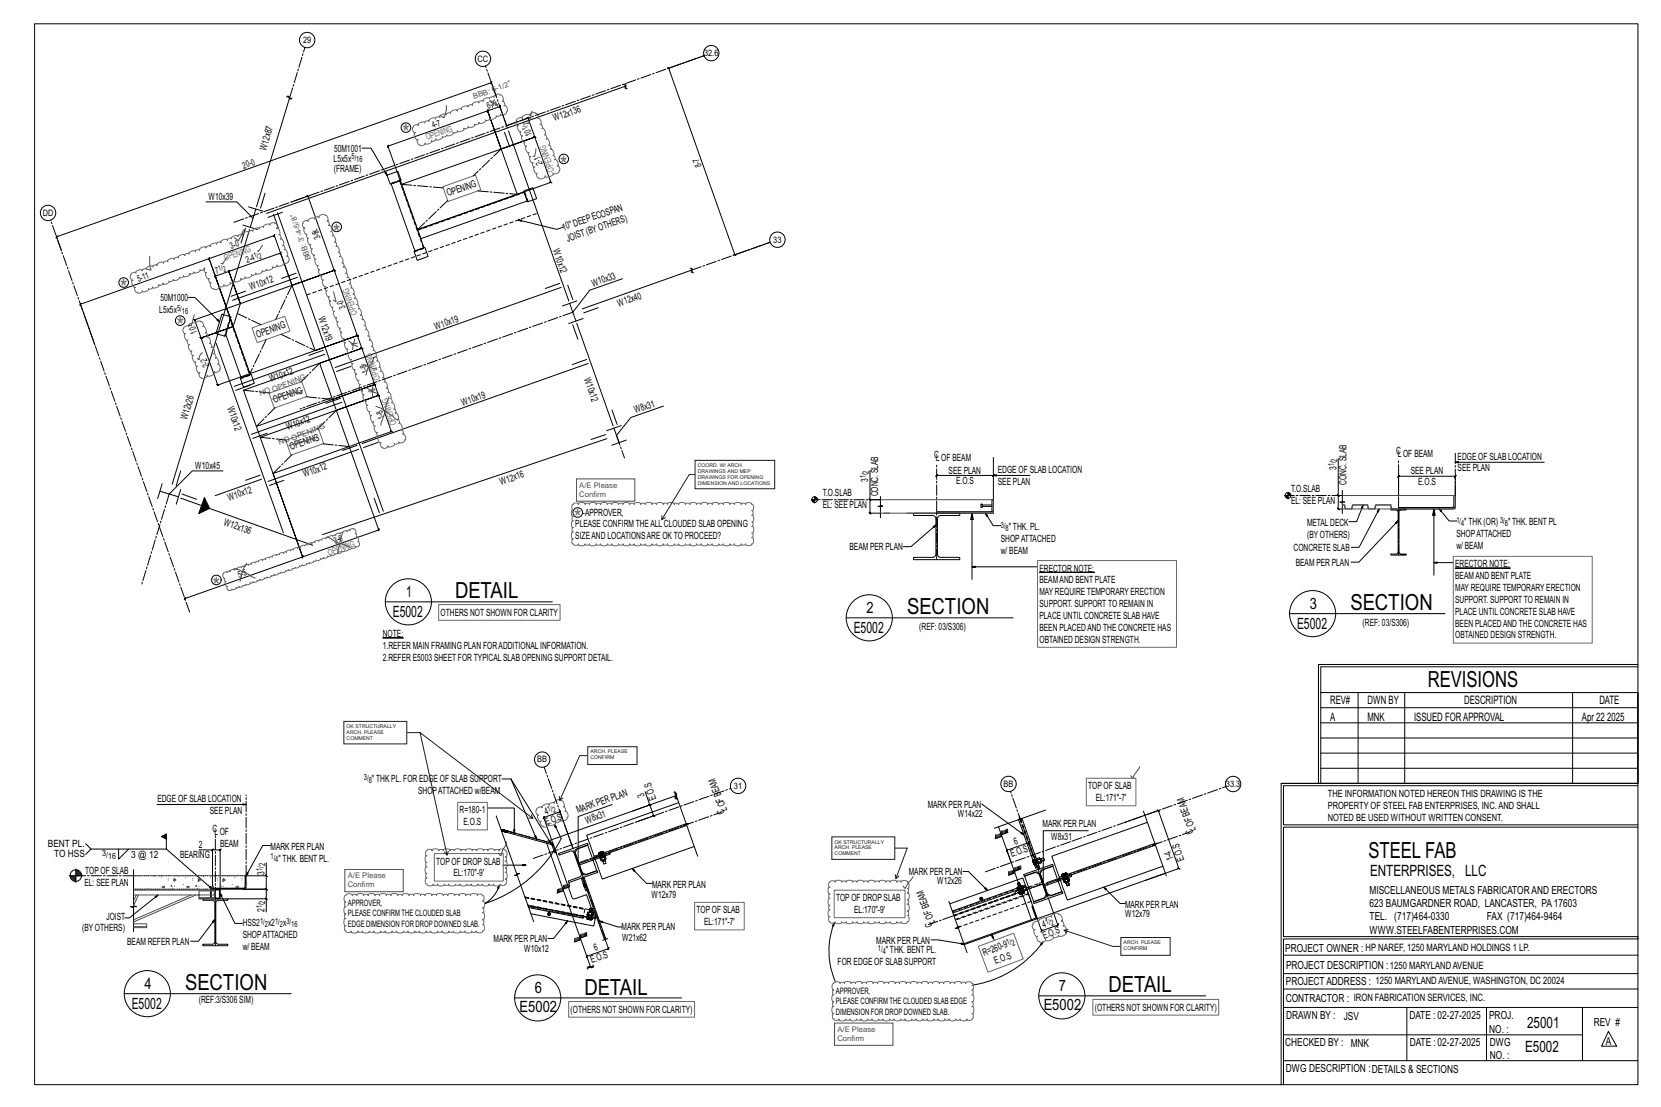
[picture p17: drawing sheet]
<svg xmlns="http://www.w3.org/2000/svg" width="914mm" height="610mm" viewBox="0 0 914 610" stroke-linecap="round" stroke-linejoin="round" font-family="sans-serif">
<defs><g id="words">
<g font-size="12.2" fill="#686868">
<text x="222" y="77">*</text>
<text x="308" y="95">*</text>
<text x="183" y="132">*</text>
<text x="66" y="163">*</text>
<text x="97" y="184">*</text>
<text x="316" y="289">*</text>
<text x="117" y="326">*</text>
</g>
<g font-size="12.2">
<text x="250" y="330">DETAIL</text>
<text x="499" y="338">SECTION</text>
<text x="743" y="336">SECTION</text>
<text x="786" y="378">REVISIONS</text>
<text x="367" y="437" transform="rotate(73 367 437)">~</text>
<text x="753" y="472">STEEL FAB</text>
<text x="325" y="537" transform="rotate(-24 325 537)">~</text>
<text x="102" y="545">SECTION</text>
<text x="322" y="548">DETAIL</text>
<text x="610" y="547">DETAIL</text>
</g>
<g font-size="9.8">
<text x="340" y="47" transform="rotate(65 340 47)">~</text>
<text x="156" y="56" transform="rotate(23 156 56)">~</text>
<text x="377" y="149" transform="rotate(65 377 149)">~</text>
</g>
<g font-size="8.6">
<text x="224" y="329">1</text>
<text x="721" y="335">3</text>
<text x="216" y="340">E5002</text>
<text x="477" y="337">2</text>
<text x="714" y="346">E5002</text>
<text x="470" y="349">E5002</text>
<text x="754" y="483">ENTERPRISES, LLC</text>
<text x="79" y="544">4</text>
<text x="583" y="546">7</text>
<text x="294" y="547">6</text>
<text x="73" y="556">E5002</text>
<text x="286" y="557">E5002</text>
<text x="575" y="556">E5002</text>
<text x="841" y="566">25001</text>
<text x="840" y="579">E5002</text>
</g>
<g font-size="6.4">
<text x="732" y="388">REV#</text>
<text x="753" y="388">DWN BY</text>
<text x="806" y="388">DESCRIPTION</text>
<text x="880" y="388">DATE</text>
<text x="732" y="397">A</text>
<text x="753" y="397">MNK</text>
<text x="778" y="397">ISSUED FORAPPROVAL</text>
<text x="871" y="397">Apr 22</text>
<text x="885" y="397">2025</text>
</g>
<g font-size="6.1">
<text x="754" y="492">MISCELLANEOUS METALS FABRICATORAND ERECTORS</text>
<text x="754" y="500">623 BAUMGARDNER ROAD, LANCASTER, PA17603</text>
<text x="754" y="507">TEL. (717)464-0330</text>
<text x="819" y="507">FAX (717)464-9464</text>
<text x="754" y="514">WWW.STEELFABENTERPRISES.COM</text>
<text x="708" y="524">PROJECT OWNER : HP NAREF, 1250 MARYLAND HOLDINGS 1 LP.</text>
<text x="708" y="534">PROJECT DESCRIPTION :1250 MARYLANDAVENUE</text>
<text x="708" y="543">PROJECTADDRESS : 1250 MARYLANDAVENUE, WASHINGTON, DC 20024</text>
<text x="708" y="552">CONTRACTOR : IRON FABRICATION SERVICES, INC.</text>
<text x="708" y="561">DRAWN BY :</text>
<text x="740" y="561">JSV</text>
<text x="776" y="561">DATE : 02-27-2025</text>
<text x="820" y="561">PROJ.</text>
<text x="820" y="569">NO. :</text>
<text x="877" y="565">REV #</text>
<text x="708" y="576">CHECKED BY : MNK</text>
<text x="776" y="576">DATE :02-27-2025</text>
<text x="820" y="576">DWG</text>
<text x="884" y="576">A</text>
<text x="820" y="583">NO. :</text>
<text x="708" y="590">DWG DESCRIPTION :DETAILS &amp; SECTIONS</text>
</g>
<g font-size="5.5">
<text x="305" y="67" transform="rotate(-20 305 67)">W12x136</text>
<text x="146" y="83" transform="rotate(-73 146 83)">W12x87</text>
<text x="184" y="84">50M1001</text>
<text x="184" y="89">L5x5x</text>
<text x="184" y="95">(FRAME)</text>
<text x="115" y="110">W10x39</text>
<text x="247" y="108" transform="rotate(-20 247 108)">OPENING</text>
<text x="310" y="127" transform="rotate(-19 310 127)">10&quot;DEEPECOSPAN</text>
<text x="304" y="138" transform="rotate(70 304 138)">W10x12</text>
<text x="313" y="133" transform="rotate(-19 313 133)">JOIST(BYOTHERS)</text>
<text x="138" y="160" transform="rotate(-20 138 160)">W10x12</text>
<text x="326" y="158" transform="rotate(-19 326 158)">W10x33</text>
<text x="88" y="166">50M1000</text>
<text x="88" y="172">L5x5x</text>
<text x="341" y="169" transform="rotate(-20 341 169)">W12x40</text>
<text x="175" y="175" transform="rotate(70 175 175)">W12x19</text>
<text x="142" y="186" transform="rotate(-20 142 186)">OPENING</text>
<text x="240" y="182" transform="rotate(-20 240 182)">W10x19</text>
<text x="321" y="209" transform="rotate(70 321 209)">W10x12</text>
<text x="149" y="210" transform="rotate(-20 149 210)">W10x12</text>
<text x="151" y="222" transform="rotate(-20 151 222)">OPENING</text>
<text x="125" y="225" transform="rotate(70 125 225)">W10x12</text>
<text x="255" y="224" transform="rotate(-20 255 224)">W10x19</text>
<text x="350" y="227" transform="rotate(-19 350 227)">W8x31</text>
<text x="103" y="231" transform="rotate(-73 103 231)">W12x26</text>
<text x="158" y="237" transform="rotate(-20 158 237)">W10x12</text>
<text x="160" y="248" transform="rotate(-20 160 248)">OPENING</text>
<text x="769" y="250">C</text>
<text x="770" y="252">LOF BEAM</text>
<text x="514" y="252">C</text>
<text x="515" y="254">LOF BEAM</text>
<text x="802" y="253">EDGE OF SLAB LOCATION</text>
<text x="107" y="258">W10x45</text>
<text x="168" y="263" transform="rotate(-20 168 263)">W10x12</text>
<text x="522" y="261">SEE PLAN</text>
<text x="549" y="260">EDGE OF SLAB LOCATION</text>
<text x="736" y="259" transform="rotate(-90 736 259)">3</text>
<text x="777" y="261">SEE PLAN</text>
<text x="802" y="260">SEE PLAN</text>
<text x="276" y="267" transform="rotate(-19 276 267)">W12x16</text>
<text x="478" y="265" transform="rotate(-90 478 265)">3</text>
<text x="526" y="266">E.O.S</text>
<text x="549" y="267">SEE PLAN</text>
<text x="741" y="267" transform="rotate(-90 741 267)">CONC. SLAB</text>
<text x="781" y="267">E.O.S</text>
<text x="126" y="276" transform="rotate(-20 126 276)">W10x12</text>
<text x="453" y="273">T.O.SLAB</text>
<text x="483" y="273" transform="rotate(-90 483 273)">CONC. SLAB</text>
<text x="711" y="271">T.O.SLAB</text>
<text x="453" y="280">EL: SEE PLAN</text>
<text x="711" y="278">EL: SEE PLAN</text>
<text x="321" y="284">-APPROVER,</text>
<text x="123" y="289" transform="rotate(20 123 289)">W12x136</text>
<text x="317" y="290">PLEASE CONFIRMTHEALLCLOUDED SLAB OPENING</text>
<text x="555" y="292">&quot; THK. PL.</text>
<text x="720" y="290">METALDECK</text>
<text x="806" y="289">&quot; THK (OR)</text>
<text x="830" y="289">&quot; THK. BENT PL</text>
<text x="317" y="297">SIZEAND LOCATIONSARE OKTO PROCEED?</text>
<text x="551" y="298">SHOPATTACHED</text>
<text x="720" y="296">(BYOTHERS)</text>
<text x="802" y="296">SHOPATTACHED</text>
<text x="468" y="303">BEAM PER PLAN</text>
<text x="551" y="305">w/ BEAM</text>
<text x="712" y="304">CONCRETE SLAB</text>
<text x="802" y="302">w/ BEAM</text>
<text x="713" y="312">BEAM PER PLAN</text>
<text x="572" y="315">ERECTOR NOTE:</text>
<text x="801" y="312">ERECTOR NOTE:</text>
<text x="572" y="321">BEAMAND BENT PLATE</text>
<text x="801" y="319">BEAMAND BENT PLATE</text>
<text x="572" y="328">MAYREQUIRETEMPORARYERECTION</text>
<text x="801" y="326">MAYREQUIRETEMPORARYERECTION</text>
<text x="572" y="334">SUPPORT. SUPPORTTO REMAIN IN</text>
<text x="801" y="332">SUPPORT. SUPPORTTO REMAIN IN</text>
<text x="243" y="339">OTHERS NOT SHOWN FOR CLARITY</text>
<text x="572" y="341">PLACE UNTILCONCRETE SLAB HAVE</text>
<text x="801" y="339">PLACE UNTILCONCRETE SLAB HAVE</text>
<text x="506" y="347">(REF: 03/S306)</text>
<text x="572" y="347">BEEN PLACEDAND THE CONCRETE HAS</text>
<text x="750" y="345">(REF: 03/S306)</text>
<text x="801" y="345">BEEN PLACEDAND THE CONCRETE HAS</text>
<text x="211" y="351">NOTE:</text>
<text x="572" y="354">OBTAINED DESIGN STRENGTH.</text>
<text x="801" y="352">OBTAINED DESIGN STRENGTH.</text>
<text x="211" y="357">1.REFER MAIN FRAMING PLAN FORADDITIONALINFORMATION.</text>
<text x="211" y="364">2.REFER E5003 SHEET FOR TYPICALSLAB OPENING SUPPORT DETAIL.</text>
<text x="205" y="431">&quot; THK PL. FOR EDGE OF SLAB SUPPORT</text>
<text x="230" y="437">SHOPATTACHED w/BEAM</text>
<text x="599" y="435">TOPOF SLAB</text>
<text x="87" y="442">EDGE OF SLAB LOCATION</text>
<text x="355" y="438" transform="rotate(-110 355 438)">3</text>
<text x="361" y="440" transform="rotate(-110 361 440)">E.O.S</text>
<text x="603" y="441">EL:171&quot;-7'</text>
<text x="731" y="439">THE INFORMATION NOTED HEREON THIS DRAWING IS THE</text>
<text x="116" y="448">SEE PLAN</text>
<text x="253" y="448">R=180-1</text>
<text x="300" y="449" transform="rotate(-20 300 449)">4</text>
<text x="318" y="448" transform="rotate(-20 318 448)">MARKPERPLAN</text>
<text x="399" y="448" transform="rotate(-110 399 448)">C</text>
<text x="400" y="446" transform="rotate(-111 400 446)">LOFBEAM</text>
<text x="511" y="445">MARK PER PLAN</text>
<text x="527" y="450">W14x22</text>
<text x="731" y="445">PROPERTY OF STEEL FAB ENTERPRISES, INC.AND SHALL</text>
<text x="255" y="454">E.O.S</text>
<text x="323" y="454" transform="rotate(-20 323 454)">W8x31</text>
<text x="574" y="456">MARK PER PLAN</text>
<text x="731" y="452">NOTED BE USED WITHOUT WRITTEN CONSENT.</text>
<text x="117" y="458">C</text>
<text x="118" y="460">L</text>
<text x="121" y="460">OF</text>
<text x="657" y="459" transform="rotate(-110 657 459)">C</text>
<text x="658" y="457" transform="rotate(-111 658 457)">LOFBEAM</text>
<text x="26" y="467">BENT PL.</text>
<text x="110" y="467">2</text>
<text x="121" y="466">BEAM</text>
<text x="149" y="468">MARK PER PLAN</text>
<text x="559" y="466" transform="rotate(-20 559 466)">6</text>
<text x="579" y="462">W8x31</text>
<text x="30" y="472">TO HSS</text>
<text x="72" y="473">3 @ 12</text>
<text x="99" y="473">BEARING</text>
<text x="557" y="472" transform="rotate(-20 557 472)">E.O.S</text>
<text x="646" y="473" transform="rotate(-110 646 473)">1-4</text>
<text x="652" y="474" transform="rotate(-110 652 474)">E.O.S</text>
<text x="153" y="474">&quot; THK. BENT PL.</text>
<text x="240" y="476">TOPOF DROPSLAB</text>
<text x="47" y="481">TOPOF SLAB</text>
<text x="146" y="482" transform="rotate(-90 146 482)">3</text>
<text x="250" y="483">EL:170&quot;-9'</text>
<text x="500" y="482">MARK PER PLAN</text>
<text x="47" y="488">EL: SEE PLAN</text>
<text x="359" y="489">MARK PER PLAN</text>
<text x="516" y="487">W12x26</text>
<text x="359" y="494">W12x79</text>
<text x="460" y="496">TOPOF DROPSLAB</text>
<text x="146" y="502" transform="rotate(-90 146 502)">2</text>
<text x="383" y="503">TOPOF SLAB</text>
<text x="470" y="503">EL:170&quot;-9'</text>
<text x="619" y="500">MARK PER PLAN</text>
<text x="59" y="506">JOIST</text>
<text x="134" y="510">HSS2</text>
<text x="148" y="510">x2</text>
<text x="156" y="510">x</text>
<text x="388" y="510">EL:171&quot;-7'</text>
<text x="514" y="510" transform="rotate(-110 514 510)">C</text>
<text x="515" y="508" transform="rotate(-111 515 508)">LOFBEAM</text>
<text x="619" y="505">W12x79</text>
<text x="45" y="513">(BYOTHERS)</text>
<text x="342" y="512">MARK PER PLAN</text>
<text x="575" y="511" transform="rotate(-20 575 511)">4</text>
<text x="70" y="520">BEAM REFER PLAN</text>
<text x="134" y="517">SHOPATTACHED</text>
<text x="272" y="519">MARK PER PLAN</text>
<text x="342" y="518">W21x62</text>
<text x="482" y="520">MARK PER PLAN</text>
<text x="575" y="517" transform="rotate(-20 575 517)">E.O.S</text>
<text x="134" y="523">w/ BEAM</text>
<text x="289" y="524">W10x12</text>
<text x="328" y="524" transform="rotate(-19 328 524)">6</text>
<text x="488" y="525">&quot; THK. BENT PL.</text>
<text x="542" y="527" transform="rotate(-21 542 527)">R=260-9</text>
<text x="326" y="530" transform="rotate(-19 326 530)">E.O.S</text>
<text x="461" y="531">FOR EDGE OF SLAB SUPPORT</text>
<text x="548" y="531" transform="rotate(-21 548 531)">E.O.S</text>
<text x="109" y="552">(REF:3/S306 SIM)</text>
<text x="603" y="557">(OTHERS NOT SHOWN FOR CLARITY)</text>
<text x="314" y="558">(OTHERS NOT SHOWN FOR CLARITY)</text>
</g>
<text font-size="5.3" x="301" y="454" transform="rotate(-20 301 454)">E.O.S</text>
<g font-size="5">
<text x="269" y="60" transform="rotate(-20 269 60)">6</text>
<text x="238" y="71" transform="rotate(-20 238 71)">4-7</text>
<text x="293" y="74" transform="rotate(-110 293 74)">10</text>
<text x="134" y="93" transform="rotate(-20 134 93)">20-0</text>
<text x="299" y="91" transform="rotate(-110 299 91)">2-1</text>
<text x="386" y="92" transform="rotate(-110 386 92)">8-7</text>
<text x="177" y="131" transform="rotate(-110 177 131)">3-5</text>
<text x="127" y="137" transform="rotate(-20 127 137)">3-0</text>
<text x="136" y="145" transform="rotate(-20 136 145)">2-4</text>
<text x="76" y="155" transform="rotate(-20 76 155)">5-11</text>
<text x="119" y="151" transform="rotate(-20 119 151)">7</text>
<text x="190" y="169" transform="rotate(-110 190 169)">3-0</text>
<text x="109" y="183" transform="rotate(-110 109 183)">10</text>
<text x="197" y="189" transform="rotate(-110 197 189)">7</text>
<text x="115" y="202" transform="rotate(-110 115 202)">2-2</text>
<text x="203" y="205" transform="rotate(-110 203 205)">1-8</text>
<text x="207" y="216" transform="rotate(-110 207 216)">6</text>
<text x="212" y="230" transform="rotate(-110 212 230)">1-8</text>
<text x="184" y="299" transform="rotate(-20 184 299)">3-6</text>
<text x="132" y="318" transform="rotate(-20 132 318)">5-5</text>
</g>
<g font-size="5" fill="#686868">
<text x="235" y="77" transform="rotate(-20 235 77)">OPENING</text>
<text x="305" y="94" transform="rotate(-110 305 94)">OPENING</text>
<text x="124" y="144" transform="rotate(-20 124 144)">OPENING</text>
<text x="197" y="173" transform="rotate(-110 197 173)">OPENING</text>
<text x="210" y="208" transform="rotate(-110 210 208)">OPENING</text>
<text x="218" y="234" transform="rotate(-110 218 234)">OPENING</text>
<text x="181" y="306" transform="rotate(-20 181 306)">OPENING</text>
</g>
<g font-size="4.9">
<text x="167" y="24">29</text>
<text x="263" y="34">CC</text>
<text x="388" y="31">32.6</text>
<text x="23" y="119">DD</text>
<text x="426" y="134">33</text>
<text x="296" y="420">BB</text>
<text x="404" y="434">31</text>
<text x="552" y="433">BB</text>
<text x="675" y="433">33.3</text>
<text x="192" y="499">APPROVER,</text>
<text x="192" y="505">PLEASE CONFIRMTHE CLOUDED SLAB</text>
<text x="192" y="510">EDGE DIMENSION FOR DROPDOWNED SLAB.</text>
<text x="460" y="547">APPROVER,</text>
<text x="460" y="553">PLEASE CONFIRMTHE CLOUDED SLAB EDGE</text>
<text x="460" y="559">DIMENSION FOR DROPDOWNED SLAB.</text>
</g>
<g font-size="4.7">
<text x="194" y="88">5/</text>
<text x="196" y="89">16</text>
<text x="98" y="171">5/</text>
<text x="100" y="173">16</text>
<text x="734" y="257" transform="rotate(-90 734 257)">1/</text>
<text x="736" y="254" transform="rotate(-90 736 254)">2</text>
<text x="477" y="263" transform="rotate(-90 477 263)">1/</text>
<text x="478" y="261" transform="rotate(-90 478 261)">2</text>
<text x="802" y="288">1/</text>
<text x="826" y="288">3/</text>
<text x="551" y="291">3/</text>
<text x="554" y="292">8</text>
<text x="804" y="289">4</text>
<text x="828" y="289">8</text>
<text x="200" y="430">3/</text>
<text x="203" y="431">8</text>
<text x="302" y="447" transform="rotate(-20 302 447)">1/</text>
<text x="305" y="448" transform="rotate(-20 305 448)">2</text>
<text x="56" y="471">3/</text>
<text x="60" y="473">16</text>
<text x="149" y="473">1/</text>
<text x="144" y="480" transform="rotate(-90 144 480)">1/</text>
<text x="146" y="477" transform="rotate(-90 146 477)">2</text>
<text x="152" y="475">4</text>
<text x="146" y="498" transform="rotate(-90 146 498)">2</text>
<text x="144" y="500" transform="rotate(-90 144 500)">1/</text>
<text x="143" y="509">1/</text>
<text x="151" y="509">1/</text>
<text x="158" y="509">3/</text>
<text x="576" y="509" transform="rotate(-20 576 509)">1/</text>
<text x="579" y="510" transform="rotate(-20 579 510)">2</text>
<text x="146" y="510">2</text>
<text x="154" y="510">2</text>
<text x="160" y="510">16</text>
<text x="555" y="520" transform="rotate(-21 555 520)">1/</text>
<text x="558" y="521" transform="rotate(-21 558 521)">2</text>
<text x="483" y="523">1/</text>
<text x="486" y="525">4</text>
</g>
<g font-size="4.3">
<text x="270" y="58" transform="rotate(-20 270 58)">3/</text>
<text x="273" y="59" transform="rotate(-20 273 59)">4</text>
<text x="291" y="71" transform="rotate(-110 291 71)">1/</text>
<text x="291" y="68" transform="rotate(-110 291 68)">2</text>
<text x="140" y="142" transform="rotate(-20 140 142)">1/</text>
<text x="143" y="143" transform="rotate(-20 143 143)">2</text>
<text x="121" y="149" transform="rotate(-20 121 149)">1/</text>
<text x="123" y="150" transform="rotate(-20 123 150)">2</text>
</g>
<g font-size="4.2" fill="#4c4c4c">
<text x="261" y="55" transform="rotate(-20 261 55)">BBB: 6-1/2&quot;</text>
<text x="171" y="143" transform="rotate(-109 171 143)">BBB: 3'-4-5/8&quot;</text>
<text x="143" y="218" transform="rotate(-20 143 218)">NO OPENING</text>
<text x="154" y="245" transform="rotate(-20 154 245)">NO OPENING</text>
</g>
<g font-size="4.2" fill="#4b4b4b">
<text x="319" y="269">A/E Please</text>
<text x="319" y="273">Confirm</text>
<text x="191" y="484">A/E Please</text>
<text x="191" y="489">Confirm</text>
<text x="461" y="568">A/E Please</text>
<text x="461" y="573">Confirm</text>
</g>
<g font-size="2.8" fill="#1c1c1c">
<text x="384" y="257">COORD. W/ ARCH.</text>
<text x="384" y="260">DRAWINGS AND MEP</text>
<text x="384" y="264">DRAWINGS FOR OPENING</text>
<text x="384" y="267">DIMENSION AND LOCATIONS</text>
<text x="191" y="401">OK STRUCTURALLY</text>
<text x="191" y="404">ARCH. PLEASE</text>
<text x="191" y="407">COMMENT</text>
<text x="325" y="415">ARCH. PLEASE</text>
<text x="325" y="418">CONFIRM</text>
<text x="459" y="465">OK STRUCTURALLY</text>
<text x="459" y="468">ARCH. PLEASE</text>
<text x="459" y="471">COMMENT</text>
<text x="619" y="520">ARCH. PLEASE</text>
<text x="619" y="523">CONFIRM</text>
</g>
</g></defs>
<g fill="none" stroke="#000" stroke-width=".55">
<path d="M19 13h883v584h-883zM388 31l-20 7v-1l1 1h-1l37 102h-1l1 1v-1l19-7M159 54l-18 60M273 53l-2-7v-1l-1 1h1l-240 84v1v-1l3 8M345 47l-198 71M278 73l3 8M280 72l33 94M199 82h5l9 14M213 96l6-2 2 5-6 2zM113 111h17l9 9M137 114l8 2M141 115l-3 10"/>
<path d="M146 106l-3 9M151 118l2 8M153 117l58 165M155 117l-8 3M161 111l8-3h1h-1l15 41h-1h2h-1l-23 8 23-8h-1h2h-1l13 36h-1h1l-24 8 24-8h-1h1l2 7h1h-1l-23 8 23-8h1h-1l7 20v-1l1 1h-1l-23 8 23-8v-1l1 1h-1l2 6v-1l1 1h-1l-23 8 23-8v-1l1 1h-1l7 20v-1l1 1h-1l-23 8 16 46 1-1-1 1-41 15v-1l-1 1h1l-17-46 17 46v-1l-1 1h1l-65 23v-1l-1 1h1M215 101l5-1 13 36-5 2zM221 102l55-20 9 25-55 19-16-45h-1l1-1v1l54-20v1l1-2-1 1 8 21-8-21v1l1-2-1 1 7-2v-1v1l4 10 12-4h-1h1l3 10 1 1-1-1-18 7 18-7 1 1-1-1 9 25 1 1-1-1-18 7M288 105l5-2 2 6-5 2zM134 124l8 2M135 126l-2 8M137 126l-42 141M228 138l6-2 2 5-6 2z"/>
<path d="M230 126l58-20 2 5-58 20zM285 121l22 5 3-1M163 150l-8 3M164 153l-36 12M308 156l-8 3M309 158l-125 44M313 157l2 8M343 153l-18 7-10 12M381 149l-60 21M104 164h3l14 13M122 173l5 2-3 10-5-1zM127 176l11 30-5 2-9-24"/>
<path d="M128 180l-13-38v1v-1l36-12v-1v1l10 27-7-18h1l-1 1v-1l-28 10v1v-1l6 18-6-18v1v-1l-7 3-1 1 1-1 9 28-13-38v1v-1l-71 26 1-1-1 1 8 22M132 167l29-10 12 36-35 13-10-26zM132 167l-25 9h1h-1l4 10h-1h1l17-6-17 6h-1h1l9 26h-1h1l18-6M135 160l-8 3M314 167l3 10M315 179l3 8M318 178l20 57M318 166l-8 2M321 175l-8 3M329 169l-8 3M119 189l37 104M178 193l-8 3"/>
<path d="M179 195l-50 18M323 198l-8 3M132 208l6-2 2 5-6 2zM134 215l42-15 7 20-42 15zM138 212l-8 3M187 219l-8 3M193 202l-8 3M324 200l-125 44M147 239l-8 2M188 222l-50 17M333 239l-8 3M337 226l3 8"/>
<path d="M338 236l3 8M342 234l-8 3M365 224l-18 6-8 10M99 259l-2 8M123 259h-17l-13 13M143 241l42-15 7 20-42 15zM197 245l-8 3M197 247l-49 18M208 244l-8 2M334 242l-156 52M345 242l-8 3M479 259v16h6"/>
<path d="M547 252v31h-31v-1h30v-7h1M737 253v20h2M801 255h49M88 270l10 4M89 266l-2 9M99 274l73 26M99 270l-2 8M100 272l8 3M143 262l-8 3M144 264l-26 9M156 265l-8 2M206 274l3 8"/>
<path d="M447 275h3M447 275l1 2M447 275l1 1M448 275v1M448 274l2 1M448 274l1 1M448 275h1M448 273v4M449 274l1 1M478 275l1 1zM479 275v8l-1-1 1 1h6M485 273v5l1 1h-3h2v6"/>
<path d="M516 262h-1l1-1v1h31h-1l1-1v1M540 278h1v1h-1zM541 278h5M541 279h5M547 262h20M707 273h4M708 273l1 1M709 273h.1M709 271l2 2M709 272l1 1M709 272v1M709 271v4"/>
<path d="M736 272l1 1zM737 273v7h-1l1 1v-1h2M739 270v6h1h-2l1 1v6M750 278l-3 9h-4M770 273v-11l-1 1 1-1h31v1l1-1h-1v11M770 279h30v-1v-5h1v6l-1 1h-30zM503 283h25v1h-11l-1 2v20l2 1h10v1h-25v-1h11l1-2v-20l-1-1h-11zM515 289l-13 12h-5M535 283l-1 3h2l-1-3v36M542 283l5 6h4M546 282h1M759 280l-11 21h-4"/>
<path d="M766 280h8v1h-3l-1 1v22l1 1h3v1h-8v-1h3l1-1v-22l-1-1h-3zM770 287l-22 23h-4M789 280v4h1l-1-4v37M792 280l6 7h4M535 312h36M789 310h11M212 331h92M710 338h85M466 340h92M902 366h-176v65M902 367h-175v14M727 381h175v50h-175z"/>
<path d="M727 398h175M727 390h175M748 381v50M773 381v50M866 381v50M902 381v50M727 415h175M727 406h175M276 429h5l14 33-1-1 1-1v2l-5-1M281 429l23 36M355 436l3 7-10 4M371 436l7 18h1l-3 1h2l6 16"/>
<path d="M372 438l-71 25 24 70M705 431h197h-197v166M727 423h175M902 433h-195v21h195M86 443h49M92 459v9h-42l-3-3M268 445h15v14M273 449l11 32h2l-3 1h2l9 26M276 457l28 7 1 1-29-7M278 457l4 1M305 454l4 8a72 72 0 0 1-42 36 17 17 0 0 0 8-10M337 443l-19 7v25"/>
<path d="M357 443l1 1zM358 443l2 6h-1l2 1-1-1-10 4M374 442l-51 18 4 12 51-18M378 455l-51 17M540 443l24 17M548 460v2M549 460v2zM549 459v2zM550 455l18 52M550 459v2M551 459v2zM552 458v2"/>
<path d="M552 457v2zM553 457v2zM554 457v2zM555 457v1l-4 2M563 451l9 26-2 1-9-27M576 446l-14 5v2l-1-3v1l-14 5M599 457h-25v30M619 453l19-7h-1l1 1v-1l11 32h-1l2 1-1-1-18 7M629 447l7 17h1l-3 1h2l6 17M632 453l-53 19 4 11 53-19M902 455h-195v61h195v1h-195v80M42 479l3 3"/>
<path d="M42 479v7M50 468l-3 2M65 468v5l6-5M74 479v20h1h-3l2 1v13M92 468l25 22M110 468h7v21M117 468l-1 1 1-1zM117 468h4v1l1-1h-1v22M149 466h-4l-10 16 1-1h1l-2 1h12v-7M277 476h13M303 464h1M304 465h1l1 4-1 1z"/>
<path d="M306 469l9 25 1 1 7-2 5 13-37-7M307 470l16-6 1 1-7 3-1 1 5 12 1 1 7-3v1l-16 6v-1l6-2 1-1-4-12-1-1-7 2zM315 467l-7-20h1l-1 1v-1l-9 3h1l-1 1v-1l7 20M319 476l17-6-17 6zM326 473l-2-8-6 3-1 2 2 6M326 474l3 5-6 3-2-1-2-5M329 470l1 1zM330 470v1M330 470h-1M330 469v1M330 469h1M331 469h.1"/>
<path d="M331 472h2zM331 472l-1 1 1-1 1 2h-1l-1-1M331 472h1l1 1-1 1zM331 469h1M331 469l-1 1M331 469l1 1h-2l1-1M332 474l1-1v1h-1zM332 469v1M332 470v-1l-2 2M332 472l1 1M333 472v-1l-2 1M333 474l1 1-1 1h-1v-2"/>
<path d="M333 472l1 1h-1M348 478l8 8h3M382 466l-50 18-4-11M530 480h3l11 10M552 461l-4 1M555 480v2M556 480v2zM557 480v1zM557 479v2M558 479v2zM559 478v2M559 478v1z"/>
<path d="M560 477v2zM561 477v2zM562 477v2M562 479l-4 1M569 471l-3-7 1-1-1 2v-1l-12 4h1l-1 1v-1l3 7M569 474v2M569 474h.1M569 475h.1M569 476h.1M570 471l2 7v1l-1-1M571 473l1 3zM571 474h.1"/>
<path d="M571 473l1-1 1 1-2 1M571 475h.1M571 475v-1v1M573 474v1l-1 1M573 473l2-1v2h-1M574 474l-1-1v1l-1 1M574 474l-1 1M636 465l-53 19v-1M640 477l-52 19-4-11M38 482h7M39 483l2 2M39 482l3 3"/>
<path d="M40 482l2 3M40 482l2 2M41 482l1 1M42 482h1M42 481l1 1M42 480l2 2M87 493l-16 12h-2M112 495h13v1h-5l-1 1v22l1 1h5v1h-13v-1h5l1-1v-22l-1-1h-5zM116 490h5v5h-5zM117 490h4v4h-5l1-4M117 489h17l1-1v-6v7v1h-18zM121 492l8 17h5"/>
<path d="M125 495h22v7M146 482l1 1zM146 494l1 1zM147 482v8l-1-1 1 1h-13h13l-1-1 1 1v5M275 488v1h-1zM291 500l30 6v-1M307 490v2zM308 490v1zM308 489v2zM309 489v2M309 489v2zM310 488v2"/>
<path d="M310 491l-3 1M311 487v2zM312 487v2zM313 487v2zM313 487v1M314 488l-4 2M320 484l1-1 2 7-1 1zM321 483l12 34M321 483l13 34M522 496l5 14h2l-3 1h2l4 14M559 481l-4 1M564 482l15-6 1 1-7 2-1 1 5 12 1 1 7-2v1l-16 6v-1l6-3 1-1-4-12-1-1-7 2z"/>
<path d="M564 483l6-3 2 1 4 11-1 2-6 3zM565 488l-1-1-40 15M566 489h-1M566 489l-1 1M568 496l-5-13-40 15M569 499l2 6-1 1-5-18-40 15M582 484l-2-7-6 2-1 2 2 6M583 485l2 6-6 2-2-1-2-4 15-5v-1l-15 5v1M585 482v1zM585 481v1l2-1-2 1M585 481v1M585 485h.1"/>
<path d="M585 482h.1M586 483h-1M586 483h.1M586 484h.1M586 482h-1M586 482h.1M587 486h.1M587 486l1-1v1h-1zM587 482h.1M587 482h-1M587 481h.1M587 482h-2l1 2"/>
<path d="M587 482v1l-1 1M587 484h.1M587 484h-1M587 486v2M587 483h-1M587 483h.1M587 481l1 1M587 481h-2M587 483v1M588 482l-3 1v-1M588 483h-1M588 485v1"/>
<path d="M588 486h-1v2M588 486l1 1-2 1M588 486l1 1M588 484h.1M588 484l-3 1 1 1M588 483l-3 1M588 484l1 1M589 485l-3 1M608 489l9 9h2M642 481l-71 25 2 7 1-1-1 1 9-4v1l1-1h-1l-5-14M118 506l-9 12h-4M312 507l-7 10h-3"/>
<path d="M316 517v2zM317 517v1zM318 516v2zM318 516v2M319 516v2zM320 515v1M320 517l-4 2M320 514v2zM321 514v2zM322 514v2zM323 513v2M323 515l-4 2"/>
<path d="M326 500v1h1l1 4-1 5-35-7M330 507l10 3h2M333 517l2 5v1v-1l-12 5M333 517h.1M333 517l-1 1M335 517h-2M459 508v2h-1zM459 508a42 42 0 0 0 1 33M513 518h3l15 2M531 520l40-15v1l-40 14M546 515l1 3M573 520l1-1-1 1z"/>
<path d="M574 519a60 60 0 0 1-39 24M323 526v1zM707 536h195M707 526h195M68 547h92M283 550h92M572 548h92M707 545h195M707 555h195M774 555v29M818 555v29M871 555v29"/>
<path d="M707 570h164M885 568l5 8h-8zM707 584h195"/>
<circle cx="169" cy="22" r="4"/>
<circle cx="266" cy="32" r="4"/>
<circle cx="392" cy="29" r="4"/>
<circle cx="223" cy="70" r="2.6"/>
<circle cx="310" cy="88" r="2.6"/>
<circle cx="26" cy="117" r="4"/>
<circle cx="185" cy="125" r="2.6"/>
<circle cx="428" cy="132" r="4"/>
<circle cx="68" cy="156" r="2.6"/>
<circle cx="99" cy="177" r="2.6"/>
<circle cx="448" cy="275" r="1.6"/>
<circle cx="709" cy="273" r="1.6"/>
<circle cx="318" cy="282" r="2.6"/>
<circle cx="119" cy="319" r="2.6"/>
<circle cx="225" cy="331" r="13"/>
<circle cx="723" cy="338" r="13"/>
<circle cx="479" cy="340" r="13"/>
<circle cx="298" cy="418" r="4"/>
<circle cx="406" cy="433" r="4"/>
<circle cx="555" cy="432" r="4"/>
<circle cx="679" cy="432" r="4"/>
<circle cx="42" cy="482" r="3"/>
<circle cx="81" cy="547" r="13"/>
<circle cx="296" cy="550" r="13"/>
<circle cx="585" cy="548" r="13"/>
</g>
<g fill="#000" stroke="#000" stroke-width=".55">
<path d="M113 274l2 6-6 3zM572 315h31zM801 313h30zM211 351h11zM89 461l3-2v3z"/>
<circle cx="540" cy="495" r=".9"/>
<circle cx="302" cy="503" r=".9"/>
</g>
<g fill="none" stroke="#000" stroke-width=".55" stroke-dasharray="2 1.4">
<path d="M220 100l13 37M221 99l-6 2M291 111l-2-6M228 139l6-2M230 127l59-21M127 176h.1M127 174l-3 11M169 162l127-45M124 184l3-8 10 30M132 209l6-3M133 208h.1M276 457l7 2-7-2"/>
<path d="M277 457h1M282 458l8 3M561 451l10 27M562 451l9 27-2-6 1-1M295 462l8 2M319 476h.1M326 473v1M328 473l-1-1M329 470l1 1M330 470h.1M330 471v-1M330 470l1-1"/>
<path d="M330 470v-1M330 470h1M330 473l1-1M330 470h1zM330 472h.1M331 472h.1M331 471l-1-1M331 472h-1l1-1M331 473v-1M331 469h.1M331 472h2zM331 472h1"/>
<path d="M331 470v-1zM331 470h.1M331 472v-2M331 472l-1-1h1M331 472h1l1 1-1 1zM331 471h1M331 471v-1M331 469h1M331 472v-1M331 470l1 1M331 470v1M332 474h.1"/>
<path d="M332 469v1M332 470h-1h-1l1-1M332 471h1M332 472h.1M332 470l-1-1v1h1v2M332 470h.1M332 474h1M332 469h-2v1M332 472h-1v-1h1v1M332 470v1M332 471h-1M332 472h1"/>
<path d="M332 471v1M332 472l1-1M332 471h.1M333 471h.1M333 471l-1 1M333 473h.1M569 474h.1M569 474v-1M569 474l1 2M569 475h.1M569 474v-1zM569 476h.1"/>
<path d="M569 474v1zM569 474h1zM569 476h1M569 473l1 3M569 475l1 1zM569 475h1zM570 476h.1M570 474h.1M570 476v-1zM570 475v-1M570 475h.1M570 474l1-1"/>
<path d="M570 474h1M570 475h1M570 475v1M571 475h-1M571 473h.1M571 473v1M571 474h-1v2l1-1M571 474v1M571 474h.1M571 473l1 3M571 474l-1 1 1-1M571 475h.1"/>
<path d="M571 474l2-1M571 475v1l-1-1M571 475v1M572 475l1-1M573 473v2M573 473l1 1M289 494l33 6-1 5M289 494l37 7M289 494l33 7M291 499l37 7M321 487l1-1M321 487h1"/>
<path d="M321 487l1 1zM322 488h.1M322 488h-1M322 488v1M560 489h.1M560 486h1M560 490h.1M560 489l1 1M560 486l1 2M560 488h1zM561 488h.1M561 488l-1-2"/>
<path d="M561 489h-1M561 489h.1M561 489l1-1M561 486h.1M561 490v1v-1M561 490h.1M561 486l1 2M561 492h.1M561 492l1 1zM561 490l2-1M561 490v1M561 490h1"/>
<path d="M561 492h1zM561 491v-1M561 488h1M561 492l1-1M561 492h1M561 491h1M561 490l1 1M562 490h.1M562 488h.1M562 491l-1-1M562 491h.1M562 492h.1"/>
<path d="M562 492l-1-1M562 491v1v-1M562 491v-1M562 493h.1M562 490v1zM562 491v1zM562 492h1zM562 488h1M562 491h-1v-1M562 490h1M562 489h.1M562 492h1"/>
<path d="M562 491l1 1zM562 490l1-1M563 490h.1M563 490l-1 1M563 489h.1M563 491h.1M563 490h-1M563 492h.1M563 491h-1h1M563 490v1M563 488v1M563 488h.1"/>
<path d="M563 491v1zM563 491v-1v1M563 490l1-1M563 492l1-1M563 492l1-1zM563 489h1M563 491h1zM563 491h1M564 491h.1M564 492h.1M564 491v1zM565 488l1 4-40 15"/>
<path d="M565 490l-6 2v-1l6-2M565 490l-40 14M566 492l-40 14M566 489v-1M566 488l6-2v1l-5 2zM567 489h-1M568 496l-41 15M569 499l2 6M572 486h2v1h-2M575 488v-1M577 487h-1M582 485h.1"/>
<path d="M582 484l1 1M584 485l-1-1M585 482h.1M585 482v1zM585 482v-1M585 482v1v-1h1M585 483v-1h1M585 481v1v-1M585 481v1l1-1M585 481v1zM585 484v1M585 484h2"/>
<path d="M585 482l1 1zM585 485l1-1M585 485l2-1M585 482h1M585 482h1h1M585 485l1 1M585 482h1zM585 481l1 1v-1M585 485l3-1M585 483l1 1zM585 483h1M586 483h.1"/>
<path d="M586 482h.1M586 484h.1M586 483l-1-1M586 483v1zM586 484v-1M586 483v-1M586 482l1-1zM586 486h1l-1-2 1 2M586 484h1M586 484v-2M586 484l-1 1 1 1M586 484h2"/>
<path d="M586 482v1M586 482l1-1v1M586 481h1h-1h1M586 481h1M586 483h1M586 482h1M586 482l1 1M586 481h1zM587 481h.1M587 484l-1-1M587 484h-1M587 486h.1"/>
<path d="M587 486l1-1M587 483v1M587 482h.1M587 482v1M587 484l1-1M587 483h-1M587 486h1M587 484h.1M587 484h1M587 482v1zM587 486v2M587 483h.1"/>
<path d="M587 481v1zM587 486l2-1M587 484v-1M587 482v-1l-1 1h1M587 482v-1v1M587 483v-1M587 483h1M587 482v-1l1 1M587 488l1-1M587 482v-1M587 488v-2M587 488l2-1"/>
<path d="M588 484v1zM588 484h.1M588 483l-1 1M588 483h-1M588 483h.1M588 485v1M588 483v1M588 486h.1M588 485h1M588 486l1 1M588 484l1 1M588 487h1"/>
<path d="M589 485l-1-2M321 505l-30-6M323 506h.1M323 505v1zM323 506h1zM324 502l-1 2 1-2v2h-1zM324 505h.1M324 506h.1M324 506h-1v-1v1l1-1v1v-1M324 506h1M324 505h1h-1M324 504v1z"/>
<path d="M324 505v-1M324 504h-1h1M324 504h1h-1M324 504h1M324 506h1zM324 502h.1M325 505h.1M325 505l-1 1zM325 501v1zM325 506v1M325 504h.1M325 502h.1"/>
<path d="M325 500v1zM325 502v-2M325 505v1M325 506h.1M325 507v-1zM325 506v-1M325 506v-1v1M325 506h1M325 502h-1h1M325 502h1M325 500h1M325 507l1-1"/>
<path d="M325 506v-2M325 507l1-1zM325 504h1M326 502h.1M326 504l-1 1zM326 500h.1M326 502v-1M326 504h-2v-2l2 1M326 504h.1M326 506h-1zM326 506h.1M326 503v1z"/>
<path d="M326 504v1M326 503h.1M326 501v-1M326 501v1zM326 502v1zM326 501h.1M326 505v-1M326 503v1M327 503h.1M328 506l-37-8M524 502l41-14M525 504l40-14"/>
<path d="M570 504v1"/>
</g>
<g fill="none" stroke="#686868" stroke-width=".55">
<path d="M228 69h1h1a2.1 2.1 0 0 1 4-1 1.4 1.4 0 0 1 2-1 2.1 2.1 0 0 1 4-1 1.4 1.4 0 0 1 2-1 2.2 2.2 0 0 1 4-2 1.4 1.4 0 0 1 2-1 2.1 2.1 0 0 1 4-1 1.4 1.4 0 0 1 2-1 2.1 2.1 0 0 1 4-1 1.4 1.4 0 0 1 2-1 2.1 2.1 0 0 1 4-1 1.4 1.4 0 0 1 2-1 2.1 2.1 0 0 1 4-1 1.4 1.4 0 0 1 2-1 2.3 2.3 0 0 1 4-2l1 2v1v1a1.5 1.5 0 0 1 0 2 2.3 2.3 0 0 1 2 4l-2 1h-1h-1a1.4 1.4 0 0 1-2 1 2.1 2.1 0 0 1-3 1 1.6 1.6 0 0 1-3 1 2.1 2.1 0 0 1-3 1 1.6 1.6 0 0 1-3 1 2.1 2.1 0 0 1-3 2 1.6 1.6 0 0 1-3 1 2.1 2.1 0 0 1-3 1 1.6 1.6 0 0 1-3 1 2.1 2.1 0 0 1-3 1 1.6 1.6 0 0 1-3 1 2.1 2.1 0 0 1-3 1 1.4 1.4 0 0 1-2 1 2.2 2.2 0 0 1-4 2 2.1 2.1 0 0 1-3 1 2.1 2.1 0 0 1-1-3 2.3 2.3 0 0 1-1-4 2.2 2.2 0 0 1-1-4zM284 66l2-1h2a2.5 2.5 0 0 1 4-1 2.2 2.2 0 0 1 3-2 2.2 2.2 0 0 1 1 3 2.1 2.1 0 0 1 1 4 1.4 1.4 0 0 1 1 2 2.1 2.1 0 0 1 2 3 1.6 1.6 0 0 1 1 3 2.1 2.1 0 0 1 1 3 1.4 1.4 0 0 1 1 2 2.1 2.1 0 0 1 1 4 1.4 1.4 0 0 1 1 2 2.1 2.1 0 0 1 2 3 2.2 2.2 0 0 1 1 3 2.2 2.2 0 0 1-4 1 2.6 2.6 0 0 1-4 2 2.3 2.3 0 0 1-3 1 2.3 2.3 0 0 1-1-3 2.1 2.1 0 0 1-2-3 1.4 1.4 0 0 1 0-2 2.2 2.2 0 0 1-2-4 1.4 1.4 0 0 1-1-2 2.1 2.1 0 0 1-1-3 1.6 1.6 0 0 1-1-3 2.1 2.1 0 0 1-1-3 1.4 1.4 0 0 1-1-2 2.2 2.2 0 0 1-2-4 2.1 2.1 0 0 1-1-3zM244 103l18-7 3 9-18 6zM167 122l2-1 1 1a2.1 2.1 0 0 1 3-1 1.6 1.6 0 0 1 3-1 2.3 2.3 0 0 1 3-1l1 1 1 1-1 1 1 1v1h1l1 1v2l-1 1h1v2h1l1 1v2h-1l1 1v2h1l1 1v2h-1l1 1v1h1l1 2v1l-1 1 1 1v1h1l1 1v2l-1 1h1v2h1l1 1v2h-1l1 1v2h1l1 1v2h-1l1 1v1h1l1 2v1l-1 1 1 1v1h1l1 1v2l-1 1h1v2h1l1 1v2h-1l2 1-1 2h1l1 1v2h-1l2 1-1 1h1l1 2v1v1l1 1-1 1h1l1 1v2v1h1l-1 2h1l1 1v2l1 1-1 2h1l1 1v2l1 1-1 1h1l1 2v1v1l1 1-1 1h1l1 1v2l1 1v2l1 1v2l1 1v2v-1l1 2v2l1 1v1l1 2v1v1h1v2a2.4 2.4 0 0 1 1 4l-2 1h-1l-1-1v2l-2-1v1l-1 1h-2a2.1 2.1 0 0 1-3 0 2.1 2.1 0 0 1-1-2 2.1 2.1 0 0 1-1-4 1.4 1.4 0 0 1-1-2 2.1 2.1 0 0 1-1-3 1.6 1.6 0 0 1-1-3 2.1 2.1 0 0 1-1-3 1.4 1.4 0 0 1-1-2 2.1 2.1 0 0 1-1-4 1.4 1.4 0 0 1-1-2 2.2 2.2 0 0 1-2-4 1.4 1.4 0 0 1 0-2 2.1 2.1 0 0 1-2-3 1.5 1.5 0 0 1 0-3 2.1 2.1 0 0 1-2-3 1.4 1.4 0 0 1 0-2 2.2 2.2 0 0 1-2-4 1.4 1.4 0 0 1 0-2 2.2 2.2 0 0 1-2-4 1.4 1.4 0 0 1 0-2 2.1 2.1 0 0 1-2-3 1.6 1.6 0 0 1-1-3 2.1 2.1 0 0 1-1-3 1.4 1.4 0 0 1-1-2 2.1 2.1 0 0 1-1-4 1.4 1.4 0 0 1-1-2 2.1 2.1 0 0 1-1-4 1.4 1.4 0 0 1-1-2 2.1 2.1 0 0 1-1-3 1.6 1.6 0 0 1-1-3 2.1 2.1 0 0 1-1-3 1.4 1.4 0 0 1-1-2 2.1 2.1 0 0 1-1-4 1.4 1.4 0 0 1-1-2 2.1 2.1 0 0 1-1-4 1.4 1.4 0 0 1-1-2 2.1 2.1 0 0 1-1-3 1.6 1.6 0 0 1-1-3 2.1 2.1 0 0 1-1-3 1.4 1.4 0 0 1-1-2 2.1 2.1 0 0 1-1-4 1.4 1.4 0 0 1-1-2 2.1 2.1 0 0 1-1-4 2 2 0 0 1-1-3zM72 151l2-1h1a2.1 2.1 0 0 1 3-1 1.6 1.6 0 0 1 3-1 2.1 2.1 0 0 1 3-1 1.6 1.6 0 0 1 3-1 2.1 2.1 0 0 1 3-1 1.4 1.4 0 0 1 2-1 2.1 2.1 0 0 1 4-1 1.4 1.4 0 0 1 2-1 2.1 2.1 0 0 1 4-1 1.4 1.4 0 0 1 2-1 2.1 2.1 0 0 1 4-1 1.4 1.4 0 0 1 2-1 2.1 2.1 0 0 1 3-1 1.6 1.6 0 0 1 3-1 2.1 2.1 0 0 1 3-2 1.5 1.5 0 0 1 3 0 2.1 2.1 0 0 1 3-2 1.5 1.5 0 0 1 3 0 2.1 2.1 0 0 1 3-2 1.4 1.4 0 0 1 2-1 2.1 2.1 0 0 1 4-1 1.4 1.4 0 0 1 2-1 2.1 2.1 0 0 1 4-1 1.4 1.4 0 0 1 2-1 2.1 2.1 0 0 1 4-1 2 2 0 0 1 2-1 2 2 0 0 1 1 3 2.1 2.1 0 0 1 1 3 1.6 1.6 0 0 1 1 3 2.1 2.1 0 0 1 2 3 1.5 1.5 0 0 1 0 3 2.1 2.1 0 0 1 2 3 2 2 0 0 1 1 3 2 2 0 0 1-3 1 2.1 2.1 0 0 1-4 1 1.4 1.4 0 0 1-2 1 2.1 2.1 0 0 1-3 1 1.6 1.6 0 0 1-3 1 2.1 2.1 0 0 1-3 1 1.6 1.6 0 0 1-3 1 2.1 2.1 0 0 1-3 1 1.4 1.4 0 0 1-2 1 2.2 2.2 0 0 1-4 2 1.4 1.4 0 0 1-2 1 2.1 2.1 0 0 1-4 1 1.4 1.4 0 0 1-2 1 2.3 2.3 0 0 1-4 1l-1-1v-2l-1-1v-2l-1 1-1-2v-1l1-1-2-1 1-1-1 1-2-1v1l-1 1h-2l-1 1h-2l-1 1h-2l-1 1h-1l-2 1h-1h-1l-1 1h-1l-1 1-2 1v-1l-1 1h-2v1h-1l-2 1v-1l-1 1h-1v1h-2h-2a2.2 2.2 0 0 1-2 1 2.2 2.2 0 0 1-1-3 2.3 2.3 0 0 1-2-4 2.2 2.2 0 0 1-1-3zM101 180l2-1 1 1a2.3 2.3 0 0 1 4-2 2.1 2.1 0 0 1 2-1 2.1 2.1 0 0 1 2 3 2.1 2.1 0 0 1 1 3 1.6 1.6 0 0 1 1 3 2.1 2.1 0 0 1 1 3 1.4 1.4 0 0 1 1 2 2.2 2.2 0 0 1 2 4 1.4 1.4 0 0 1 0 2 2.2 2.2 0 0 1 2 4 1.9 1.9 0 0 1 1 2l-1 2h-2a2.5 2.5 0 0 1-4 2 2.1 2.1 0 0 1-3 1 2.1 2.1 0 0 1-1-3 2.2 2.2 0 0 1-1-3 1.6 1.6 0 0 1-1-3 2.2 2.2 0 0 1-1-3 1.6 1.6 0 0 1-1-3 2.2 2.2 0 0 1-2-3 1.6 1.6 0 0 1-1-3 2.2 2.2 0 0 1-1-3 2.1 2.1 0 0 1-1-4zM139 181l18-7 3 8-18 7zM148 217l18-7 3 8-18 7zM157 242l18-6 3 8-18 7zM315 278a2 2 0 0 1 3 0 2.1 2.1 0 0 1 4 0 1.5 1.5 0 0 1 3 0 2.1 2.1 0 0 1 3 0 1.5 1.5 0 0 1 3 0 2.1 2.1 0 0 1 3 0 1.5 1.5 0 0 1 3 0 2.1 2.1 0 0 1 4 0 1.4 1.4 0 0 1 2 0 2.1 2.1 0 0 1 4 0 1.4 1.4 0 0 1 2 0 2.1 2.1 0 0 1 4 0 1.4 1.4 0 0 1 2 0 2.1 2.1 0 0 1 4 0 1.4 1.4 0 0 1 2 0 2.1 2.1 0 0 1 4 0 1.5 1.5 0 0 1 3 0 2.1 2.1 0 0 1 3 0 1.5 1.5 0 0 1 3 0 2.1 2.1 0 0 1 3 0 1.5 1.5 0 0 1 3 0 2.1 2.1 0 0 1 3 0 1.5 1.5 0 0 1 3 0 2.1 2.1 0 0 1 4 0 1.4 1.4 0 0 1 2 0 2.1 2.1 0 0 1 4 0 1.4 1.4 0 0 1 2 0 2.1 2.1 0 0 1 4 0 1.4 1.4 0 0 1 2 0 2.1 2.1 0 0 1 4 0 1.4 1.4 0 0 1 2 0 2.2 2.2 0 0 1 4 0l1 2v1h-1l1 1-1 2h1v2v1h-1l1 2-1 1h1v2v1l-1 1h1l-1 2a2.4 2.4 0 0 1 0 4l-2 1-1-1-1-1-1 1-1-1v1l-2 1-1-1-1-1-1 1-1-1v1l-2 1-2-1v-1l-1 1-1-1v1l-2 1-2-1v-1l-1 1-1-1-1 1-1 1-2-1v-1l-1 1-2-1v1l-1 1-2-1v-1l-1 1-2-1v1l-2 1-1-1v-1l-2 1-1-1v1l-2 1-1-1v-1l-2 1-1-1v1l-2 1-1-1-1-1-1 1-1-1v1l-2 1-2-1v-1l-1 1-1-1v1l-2 1-2-1v-1l-1 1-1-1-1 1-1 1-2-1v-1l-1 1-1-1-1 1-1 1-2-1v-1l-1 1-2-1v1l-1 1-2-1v-1l-2 1-1-1v1l-2 1-1-1v-1l-2 1-1-1v1l-2 1-2-1a2.1 2.1 0 0 1-2-1 2.1 2.1 0 0 1 0-2 2.1 2.1 0 0 1 0-4 1.5 1.5 0 0 1 0-3 2.1 2.1 0 0 1 0-3 1.5 1.5 0 0 1 0-3 2.1 2.1 0 0 1 0-3l-1-1zM123 316l1-1h1l1-1 1 1a1.4 1.4 0 0 1 2-1l1-1h1a1.4 1.4 0 0 1 2 0l1-1a1.6 1.6 0 0 1 3-1h1a1.6 1.6 0 0 1 3-1v-1h1a1.5 1.5 0 0 1 3 0v-1h1a1.4 1.4 0 0 1 2-1h1h1a1.4 1.4 0 0 1 2-1l1-1h1a1.4 1.4 0 0 1 2 0l1-1h1a1.4 1.4 0 0 1 2-1h1h1a1.4 1.4 0 0 1 2-1l1-1a1.5 1.5 0 0 1 3 0v-1h1a1.6 1.6 0 0 1 3-1h1a1.6 1.6 0 0 1 3-1v-1h1a1.4 1.4 0 0 1 2 0l1-1h1a1.4 1.4 0 0 1 2-1h1h1a1.4 1.4 0 0 1 2-1l1-1 1 1a1.4 1.4 0 0 1 2-1l1-1h1a1.7 1.7 0 0 1 2 0 1.7 1.7 0 0 1 1 2v1v1a1.6 1.6 0 0 1 1 2 1.4 1.4 0 0 1 1 2 1.4 1.4 0 0 1-2 1 1.6 1.6 0 0 1-3 1h-1a1.4 1.4 0 0 1-2 1l-1 1h-1a1.4 1.4 0 0 1-2 0l-1 1h-1a1.4 1.4 0 0 1-2 1h-1h-1a1.4 1.4 0 0 1-2 1l-1 1h-1a1.4 1.4 0 0 1-2 0v1h-1a1.6 1.6 0 0 1-3 1h-1a1.6 1.6 0 0 1-3 1v1h-1a1.4 1.4 0 0 1-2 0l-1 1h-1a1.4 1.4 0 0 1-2 1h-1h-1a1.4 1.4 0 0 1-2 1l-1 1h-1a1.4 1.4 0 0 1-2 0l-1 1h-1a1.4 1.4 0 0 1-2 1h-1h-1a1.4 1.4 0 0 1-2 1v1h-1a1.5 1.5 0 0 1-3 0v1h-1a1.6 1.6 0 0 1-3 1h-1a1.4 1.4 0 0 1-2 1l-1 1h-1a1.4 1.4 0 0 1-2 0 1.4 1.4 0 0 1-2 1 1.4 1.4 0 0 1-1-2 1.6 1.6 0 0 1-1-3v-2a1.8 1.8 0 0 1-1-2zM571 309h77v47h-77z"/>
<path d="M800 306h77v48h-77zM241 333h67v9h-67zM598 429h27v15h-27zM252 442h16v15h-16zM295 445l2-1 1 1a2.4 2.4 0 0 1 4-2 1.6 1.6 0 0 1 3-1 2.5 2.5 0 0 1 4-1l1 1 1 2h-1a1.6 1.6 0 0 1 1 3 2.4 2.4 0 0 1 1 3l-1 2h-2v-1a1.6 1.6 0 0 1-3 1 2.4 2.4 0 0 1-4 2 2.2 2.2 0 0 1-3 1 2.2 2.2 0 0 1-1-3 2.2 2.2 0 0 1-1-3 2.2 2.2 0 0 1-2-4zM235 468h2l1 1a2.1 2.1 0 0 1 4 0 1.4 1.4 0 0 1 2 0 2.1 2.1 0 0 1 4 0 1.4 1.4 0 0 1 2 0 2.1 2.1 0 0 1 4 0 1.4 1.4 0 0 1 2 0 2.1 2.1 0 0 1 4 0 1.4 1.4 0 0 1 2 0 2.1 2.1 0 0 1 4 0 1.5 1.5 0 0 1 3 0 2.1 2.1 0 0 1 3 0 1.5 1.5 0 0 1 3 0 2.2 2.2 0 0 1 3-1l1 2v2h-1a1.4 1.4 0 0 1 0 2 2.1 2.1 0 0 1 0 4 1.4 1.4 0 0 1 0 2 2.1 2.1 0 0 1 0 4 1.9 1.9 0 0 1 0 3 1.9 1.9 0 0 1-3 0 2.1 2.1 0 0 1-3 0 1.5 1.5 0 0 1-3 0 2.1 2.1 0 0 1-3 0 1.5 1.5 0 0 1-3 0 2.1 2.1 0 0 1-4 0 1.4 1.4 0 0 1-2 0 2.1 2.1 0 0 1-4 0 1.4 1.4 0 0 1-2 0 2.1 2.1 0 0 1-4 0 1.4 1.4 0 0 1-2 0 2.1 2.1 0 0 1-4 0 1.5 1.5 0 0 1-3 0 2.2 2.2 0 0 1-3 0l-1-2v-1l1-1a1.4 1.4 0 0 1 0-2 2.1 2.1 0 0 1 0-4 1.4 1.4 0 0 1 0-2 2.1 2.1 0 0 1 0-4 2 2 0 0 1 0-3zM239 470h38v15h-38zM190 493a2 2 0 0 1 4 0 1.4 1.4 0 0 1 2 0 2.1 2.1 0 0 1 4 0 1.5 1.5 0 0 1 3 0 2.1 2.1 0 0 1 3 0 1.5 1.5 0 0 1 3 0 2.1 2.1 0 0 1 4 0 1.4 1.4 0 0 1 2 0 2.1 2.1 0 0 1 4 0 1.4 1.4 0 0 1 2 0 2.1 2.1 0 0 1 4 0 1.5 1.5 0 0 1 3 0 2.1 2.1 0 0 1 3 0 1.5 1.5 0 0 1 3 0 2.1 2.1 0 0 1 4 0 1.4 1.4 0 0 1 2 0 2.1 2.1 0 0 1 4 0 1.5 1.5 0 0 1 3 0 2.1 2.1 0 0 1 3 0 1.5 1.5 0 0 1 3 0 2.1 2.1 0 0 1 4 0 1.4 1.4 0 0 1 2 0 2.1 2.1 0 0 1 4 0 2 2 0 0 1 3 0 2 2 0 0 1 0 3 2.2 2.2 0 0 1 0 4 1.5 1.5 0 0 1 0 3 2.2 2.2 0 0 1 0 4 1.5 1.5 0 0 1 0 2 2.3 2.3 0 0 1 0 4l-2 1-2-1h-1h-1h-1l-1 1-2-1h-1h-2l-1 1-2-1h-2h-1l-2 1-1-1h-1h-1h-1l-2 1-2-1h-1h-1h-1l-1 1-2-1h-1h-2l-2 1-1-1h-2h-1l-2 1-1-1h-1h-1h-1l-2 1-2-1h-1h-1h-1l-1 1-2-1h-1h-2l-2 1-1-1h-2h-1l-2 1-2-1a2.2 2.2 0 0 1-3 0 2.2 2.2 0 0 1 0-3 2.2 2.2 0 0 1 0-4 1.5 1.5 0 0 1 0-3 2.2 2.2 0 0 1 0-4 1.5 1.5 0 0 1 0-2l-1-1zM382 497h28v15h-28zM456 486a2 2 0 0 1 4 0 2.1 2.1 0 0 1 3 0 1.5 1.5 0 0 1 3 0 2.1 2.1 0 0 1 3 0 1.5 1.5 0 0 1 3 0 2.1 2.1 0 0 1 3 0 1.5 1.5 0 0 1 3 0 2.1 2.1 0 0 1 4 0 1.4 1.4 0 0 1 2 0 2.1 2.1 0 0 1 4 0 1.4 1.4 0 0 1 2 0 2.1 2.1 0 0 1 4 0 1.4 1.4 0 0 1 2 0 2.2 2.2 0 0 1 4 0l1 2-1 1h-1a1.5 1.5 0 0 1 0 3 2.1 2.1 0 0 1 0 3 1.5 1.5 0 0 1 0 3 2.1 2.1 0 0 1 0 4 1.4 1.4 0 0 1 0 2 2.2 2.2 0 0 1 0 4l-1 1-2-1a1.4 1.4 0 0 1-2 0 2.1 2.1 0 0 1-4 0 1.4 1.4 0 0 1-2 0 2.1 2.1 0 0 1-4 0 1.4 1.4 0 0 1-2 0 2.1 2.1 0 0 1-4 0 1.5 1.5 0 0 1-3 0 2.1 2.1 0 0 1-3 0 1.5 1.5 0 0 1-3 0 2.1 2.1 0 0 1-3 0 1.5 1.5 0 0 1-3 0 2.1 2.1 0 0 1-3 0 2 2 0 0 1-3 0 2 2 0 0 1 0-3 2.1 2.1 0 0 1 0-4 1.4 1.4 0 0 1 0-2 2.1 2.1 0 0 1 0-4 1.5 1.5 0 0 1 0-3 2.1 2.1 0 0 1 0-3l-1-1zM459 490h39v15h-39zM569 508l2-1 1 1a2.5 2.5 0 0 1 4-2 1.7 1.7 0 0 1 3-1 2.7 2.7 0 0 1 4-2l2 2v2h-1a1.6 1.6 0 0 1 1 3 2.6 2.6 0 0 1 2 4l-2 1-2 1v-1a1.7 1.7 0 0 1-3 1 2.5 2.5 0 0 1-4 1 2.3 2.3 0 0 1-3 1 2.3 2.3 0 0 1-2-2 2.2 2.2 0 0 1-1-4 2 2 0 0 1-1-3z"/>
<path d="M539 521l19-7 5 14-19 7zM313 551h69v9h-69zM458 542h1a1.9 1.9 0 0 1 3 0 1.5 1.5 0 0 1 3 0 2.1 2.1 0 0 1 4 0 1.4 1.4 0 0 1 2 0 2.1 2.1 0 0 1 4 0 1.4 1.4 0 0 1 2 0 2.1 2.1 0 0 1 4 0 1.4 1.4 0 0 1 2 0 2.1 2.1 0 0 1 4 0 1.4 1.4 0 0 1 2 0 2.1 2.1 0 0 1 4 0 1.4 1.4 0 0 1 2 0 2.1 2.1 0 0 1 4 0 1.4 1.4 0 0 1 2 0 2.1 2.1 0 0 1 4 0 1.4 1.4 0 0 1 2 0 2.1 2.1 0 0 1 4 0 1.4 1.4 0 0 1 2 0 2.1 2.1 0 0 1 4 0 1.4 1.4 0 0 1 2 0 2.1 2.1 0 0 1 4 0 1.5 1.5 0 0 1 3 0 2.1 2.1 0 0 1 3 0 1.5 1.5 0 0 1 3 0 2.2 2.2 0 0 1 3 0l1 1v2h-1l1 1-1 2h1v2v1l-1 1 1 1-1 1 1 1v1l-1 2a2.1 2.1 0 0 1 0 3 2.1 2.1 0 0 1-3 0 2.1 2.1 0 0 1-3 0 1.5 1.5 0 0 1-3 0 2.1 2.1 0 0 1-3 0 1.5 1.5 0 0 1-3 0 2.1 2.1 0 0 1-4 0 1.4 1.4 0 0 1-2 0 2.1 2.1 0 0 1-4 0 1.4 1.4 0 0 1-2 0 2.1 2.1 0 0 1-4 0 1.4 1.4 0 0 1-2 0 2.1 2.1 0 0 1-4 0 1.4 1.4 0 0 1-2 0 2.1 2.1 0 0 1-4 0 1.4 1.4 0 0 1-2 0 2.1 2.1 0 0 1-4 0 1.4 1.4 0 0 1-2 0 2.1 2.1 0 0 1-4 0 1.4 1.4 0 0 1-2 0 2.1 2.1 0 0 1-4 0 1.4 1.4 0 0 1-2 0 2.1 2.1 0 0 1-4 0 1.5 1.5 0 0 1-3 0 2.1 2.1 0 0 1-3 0 2 2 0 0 1-3 0 2 2 0 0 1 0-3 2.2 2.2 0 0 1 0-4 1.5 1.5 0 0 1 0-2 2.2 2.2 0 0 1 0-4 1.5 1.5 0 0 1 0-3l-1-1zM602 550h69v9h-69z"/>
</g>
<g fill="none" stroke="#000" stroke-width=".55" stroke-dasharray="5.8 1 1 1">
<path d="M159 54l9-28M279 70l-12-34M276 82l-15 15M221 102l23 1M246 110l-16 16M263 105l22 2M129 122l259-91M161 157l-9 19M381 149l43-16M131 173l13 6M315 172l-150 53M147 187l-9 19"/>
<path d="M155 184l18 9M134 215l15 1M169 218l14 2M176 200l-10 10M183 220l2 6M151 225l-10 10M185 226l-10 10M339 240l5 12M143 241l15 1M143 241l-2-6M161 250l-11 11M178 244l14 2"/>
<path d="M93 272l-15 50M485 275h-37M739 273h-30M801 273v-23M516 308v-53M770 306v-53M104 337l-76-216M294 473l108-39M318 475l79-28M590 463l85-30M74 482h-32M135 482v-44"/>
<path d="M542 480l48-17M574 487l-63 22M576 486l79-28M577 495l-21-59M333 517l-33-95M119 521v-62"/>
</g>
<g fill="none" stroke="#4c4c4c" stroke-width=".55">
<path d="M485 275h62v8h-62M739 278h1l1 2h3l1-2h8l1 2h3v-2h9v2h2M739 273h62v7h-62M739 278h1l1 2M487 283h3M499 283h3M744 280l1-2h8v2M757 280v-2h8l1 2M74 493h44v-2h-8v3M74 490h44v5h-8v-1M74 482h61M74 490h43"/>
<path d="M75 493l-1 3M76 493l-2 6M82 489h.1M85 483h.1M89 483h.1M89 488h1v1zM93 485h.1M93 484h.1M94 488h1zM95 489h.1M96 485v-1l1 1h-1M96 488h.1"/>
<path d="M96 484v1zM98 483h1M101 487h.1M102 483h.1M103 488h1v1zM105 493l-31 14M106 485h.1M106 484h.1M108 488h.1M108 493l-34 15M109 489h.1M109 488h1"/>
<path d="M110 484v1h-1zM110 484l-1 1zM110 494h8v1h-8zM110 494h8M112 483h.1M115 487h.1M116 483h.1M116 488h2v1zM120 485h.1M120 484h.1M121 488h1zM123 488h.1"/>
<path d="M123 484l1 1h-1zM123 484v1zM126 483h.1M128 487h.1M129 483h.1M130 488h1v1zM133 485h.1M133 484h.1M135 488h.1M74 509h7v1h-7M74 511h7v-1v1"/>
</g>
<path d="M74 482h61v6l-1 1-60 1" fill="none" stroke="#000" stroke-width=".55" stroke-dasharray="0 1"/>
<path d="M317 264h32v12h-32zM190 479h32v12h-32zM459 563h33v13h-33z" fill="none" stroke="#4b4b4b" stroke-width=".55"/>
<path d="M383 261h-4l-15 25M364 284v2l2-1" fill="none" stroke="#1c1c1c" stroke-width=".55"/>
<path d="M383 254h43v15h-43z" fill="#fff" stroke="#1c1c1c" stroke-width=".55"/>
<path d="M224 403h7l62 48M231 403l15 68M292 448l1 3-2-1M247 469l-1 2-1-2" fill="none" stroke="#1c1c1c" stroke-width=".55"/>
<path d="M189 397h35v13h-35z" fill="#fff" stroke="#1c1c1c" stroke-width=".55"/>
<path d="M493 467h6l-6 17M493 481v3l2-2" fill="none" stroke="#1c1c1c" stroke-width=".55"/>
<path d="M458 461h35v12h-35z" fill="#fff" stroke="#1c1c1c" stroke-width=".55"/>
<path d="M323 416h-4l-11 25M308 438v3l2-2" fill="none" stroke="#1c1c1c" stroke-width=".55"/>
<path d="M324 411h27v10h-27z" fill="#fff" stroke="#1c1c1c" stroke-width=".55"/>
<path d="M586 512l27 9h4M588 512h-2l1 2" fill="none" stroke="#1c1c1c" stroke-width=".55"/>
<path d="M617 516h27v10h-27z" fill="#fff" stroke="#1c1c1c" stroke-width=".55"/>
<g fill="none" stroke="#4c4c4c" stroke-width=".55">
<path d="M246 58v2l-1 5-3-1M270 56l4 2M272 55l-1 4M293 61l-1 4-1-1M295 82l-1 4h-1M134 126l-3 7-2-2M145 135l-3 3M172 127l3 1M175 126l-2 3M82 141l1 8-2-1M82 141h.1M125 142l-2 3h-1"/>
<path d="M107 173l-2 6h-1l1-1M183 161l2 5-1-1M111 194l-1 2v2l-1-1M192 188l5 3M195 187l-1 6M206 197l-1 3-3 3-1 4M167 215a3 3 0 0 1-4 1l-13 4M199 201l8 2M202 213l3 3 3 1M205 213v6M214 218l-4 16M207 224l3 1 9 6"/>
<path d="M175 240l-7 3-9 2M180 296l6 3 7 2M188 293l-2 12M128 313h2l4 2 7 3M136 310l-3 6-1 4M627 422l-3 5v2l-2-2M279 464l-3 7-2-1M503 483l-5 6-1-1"/>
</g>
<use href="#words"/>
</svg>
